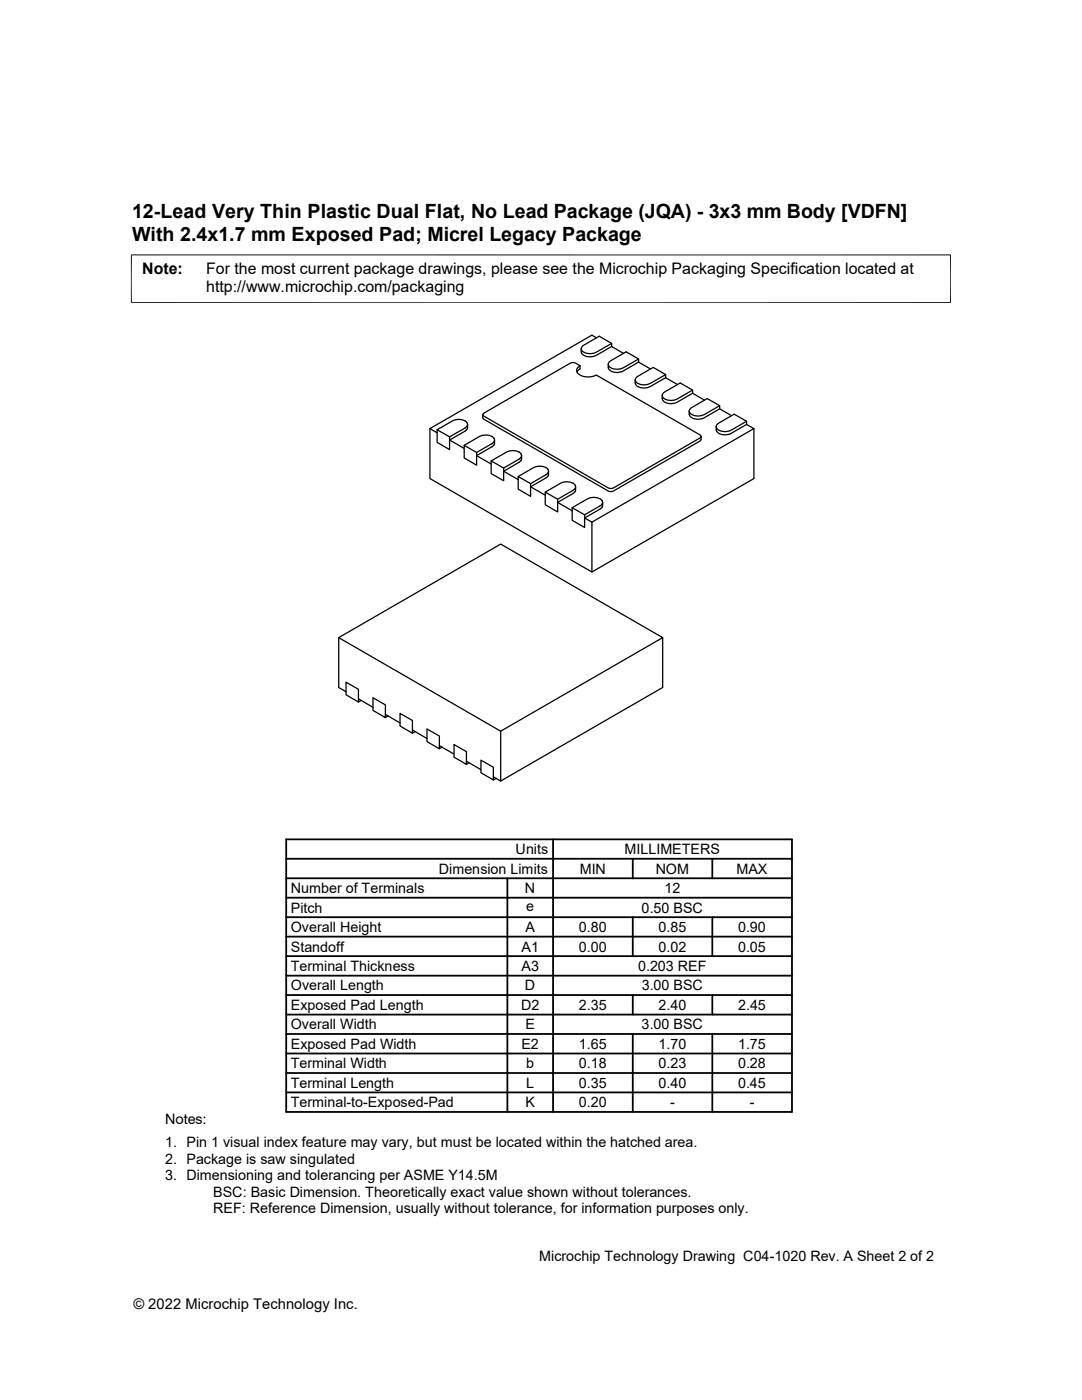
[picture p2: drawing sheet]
<svg xmlns="http://www.w3.org/2000/svg" width="216mm" height="279mm" viewBox="0 0 216 279" stroke-linecap="round" stroke-linejoin="round" font-family="sans-serif">
<defs><g id="words">
<g font-size="3.9">
<text x="26.4" y="43.5">12-Lead Very Thin Plastic Dual Flat, No Lead Package (JQA) - 3x3 mm Body [VDFN]</text>
<text x="26.4" y="48">With 2.4x1.7 mm Exposed Pad; Micrel Legacy Package</text>
</g>
<g font-size="3.2">
<text x="28.4" y="54.6">Note:</text>
<text x="41.1" y="54.6">For the most current package drawings, please see the Microchip Packaging Specification located at</text>
<text x="41.1" y="58.3">http://www.microchip.com/packaging</text>
</g>
<g font-size="2.9">
<text x="102.9" y="170.5">Units</text>
<text x="124.6" y="170.5">MILLIMETERS</text>
<text x="58" y="178.2">Number of Terminals</text>
<text x="87.6" y="174.4">Dimension Limits</text>
<text x="104.8" y="178.2">N</text>
<text x="115.7" y="174.4">MIN</text>
<text x="130.8" y="174.4">NOM</text>
<text x="132.6" y="178.2">12</text>
<text x="147" y="174.4">MAX</text>
<text x="58" y="182.1">Pitch</text>
<text x="105" y="181.8">e</text>
<text x="128" y="182.1">0.50 BSC</text>
<text x="58" y="186">Overall Height</text>
<text x="58" y="189.9">Standoff</text>
<text x="104.1" y="189.9">A1</text>
<text x="104.8" y="186">A</text>
<text x="115.5" y="186">0.80</text>
<text x="115.5" y="189.9">0.00</text>
<text x="131.4" y="186">0.85</text>
<text x="131.4" y="189.9">0.02</text>
<text x="147.3" y="186">0.90</text>
<text x="147.3" y="189.9">0.05</text>
<text x="58" y="193.8">Terminal Thickness</text>
<text x="58" y="197.7">Overall Length</text>
<text x="104.1" y="193.8">A3</text>
<text x="104.8" y="197.7">D</text>
<text x="127.3" y="193.8">0.203 REF</text>
<text x="128" y="197.7">3.00 BSC</text>
<text x="58" y="201.6">Exposed Pad Length</text>
<text x="104" y="201.6">D2</text>
<text x="115.5" y="201.6">2.35</text>
<text x="131.4" y="201.6">2.40</text>
<text x="147.3" y="201.6">2.45</text>
<text x="58" y="205.4">Overall Width</text>
<text x="58" y="209.3">Exposed Pad Width</text>
<text x="104" y="209.3">E2</text>
<text x="104.8" y="205.4">E</text>
<text x="115.5" y="209.3">1.65</text>
<text x="128" y="205.4">3.00 BSC</text>
<text x="131.4" y="209.3">1.70</text>
<text x="147.3" y="209.3">1.75</text>
<text x="58" y="213.2">Terminal Width</text>
<text x="105" y="213.2">b</text>
<text x="115.5" y="213.2">0.18</text>
<text x="131.4" y="213.2">0.23</text>
<text x="147.3" y="213.2">0.28</text>
<text x="58" y="217.1">Terminal Length</text>
<text x="58" y="221">Terminal-to-Exposed-Pad</text>
<text x="104.8" y="221">K</text>
<text x="105" y="217.1">L</text>
<text x="115.5" y="221">0.20</text>
<text x="115.5" y="217.1">0.35</text>
<text x="131.4" y="217.1">0.40</text>
<text x="133.7" y="221">-</text>
<text x="147.3" y="217.1">0.45</text>
<text x="149.6" y="221">-</text>
<text x="32.9" y="224.3">Notes:</text>
<text x="32.9" y="228.9">1. Pin 1 visual index feature may vary, but must be located within the hatched area.</text>
<text x="32.9" y="232.2">2. Package is saw singulated</text>
<text x="32.9" y="235.5">3. Dimensioning and tolerancing per ASME Y14.5M</text>
<text x="42.5" y="238.8">BSC: Basic Dimension. Theoretically exact value shown without tolerances.</text>
<text x="42.5" y="242.2">REF: Reference Dimension, usually without tolerance, for information purposes only.</text>
<text x="107.6" y="251.7">Microchip Technology Drawing C04-1020 Rev. A Sheet 2 of 2</text>
<text x="26.6" y="261.3">© 2022 Microchip Technology Inc.</text>
</g>
</g></defs>
<g fill="none" stroke="#000" stroke-width=".25">
<path d="M115.7 73v.6l-.6 .6M119 67.4l-.9-.5-32.3 18.6M122 69.2l-3 1.7a2.24 2.24 0 0 1-3-.5v-.8M122 69.2l2.4 1.3M122 68.5l-3 1.8a2.24 2.24 0 0 1-3-.5v-.4l.3-.4 3.3-1.9 2.4 1.4v.7M127.4 71.6l-3 1.8a2.24 2.24 0 0 1-3-.5v-.4l.3-.4 3.2-1.9 2.5 1.4v.7M127.4 72.3l-3 1.7a2.32 2.32 0 0 1-3-.5v-.8M127.4 72.3l2.4 1.3M132.8 75.4l-3 1.8a2.24 2.24 0 0 1-3-.6l-.1-.8M132.8 75.4l2.4 1.4M132.8 74.8l-3 1.7a2.24 2.24 0 0 1-3-.5v-.4l.2-.4 3.3-1.9 2.5 1.5v.6M138.2 78.5l-3.1 1.8a2.32 2.32 0 0 1-2.9-.6l-.1-.8"/>
<path d="M138.2 78.5l2.4 1.4M138.2 77.9l-3.1 1.7a2.24 2.24 0 0 1-2.9-.5v-.4l.2-.3 3.3-2 2.5 1.5v.6M85.8 85.5l1.4 .9M85.8 85.5v10l32.3 18.7 32.3-18.7v-10M87.2 85.8l2.5 1.4v2.5l-2.5-1.4zM92.6 88.9l2.5 1.4v2.5l-2.5-1.4zM93.3 84.7l-.5 .7-3.1 1.8M93.3 84.7v-.2a1.87 1.87 0 0 0-2.5-.7l-3.6 2M93.3 84.7a1.15 1.15 0 0 1-.5 1.3l-3.1 1.8 2.9 1.7M96.3 82.7v.7l.3 .3 25 14.4 .8-.1 17.3-10 .2-.3v-.6M96.4 82.6l17.6-10.2a1.91 1.91 0 0 1 1.7 .6 1.05 1.05 0 0 0-.6 1.1 1.05 1.05 0 0 0 1 .9l1.3 .2 .9-.1 .7-.3 20.7 12 .2 .3-.1 .1-17.4 10.2-.5 .1-.6-.1-24.7-14.3-.3-.4zM98 92l2.5 1.4v2.5l-2.5-1.4z"/>
<path d="M98.7 87.8v-.2a1.93 1.93 0 0 0-2.5-.7l-3.6 2M98.7 87.8v.8l-.3 .4-3.3 1.9 2.9 1.7M98.7 87.8l-.1 .4-.4 .3-3.1 1.8M103.4 95.1l2.5 1.4v2.6l-2.5-1.5zM104.1 90.9l-.1-.2a1.87 1.87 0 0 0-2.4-.7l-3.6 2M104.1 90.9a1.15 1.15 0 0 1-.5 1.4l-3.1 1.7 2.9 1.7M104.1 90.9l-.1 .4-.4 .3-3.1 1.8M108.8 98.2l2.5 1.4v2.6l-2.5-1.5zM109.5 94l-.3 .6-3.3 1.9M109.5 94l-.1-.1a1.93 1.93 0 0 0-2.4-.8l-3.6 2M109.5 94a1.09 1.09 0 0 1-.6 1.4l-3 1.8 2.9 1.6M114.9 97.2l-.1-.2a1.93 1.93 0 0 0-2.4-.8l-3.6 2"/>
<path d="M114.9 97.2l-.1 .8-.2 .3-3.3 2 2.9 1.6M114.9 97.2l-.2 .3-.4 .4-3 1.7M143.6 81l-3.1 1.7a2.24 2.24 0 0 1-2.9-.5v-.3l.2-.4 3.3-2 2.5 1.5v.6M143.6 81.6l-3.1 1.8a2.32 2.32 0 0 1-2.9-.6l-.1-.8M143.6 81.6l2.4 1.4M149 84.7l-3.1 1.8a2.33 2.33 0 0 1-3-.5v-.9M149 84.1l-3.1 1.8a2.26 2.26 0 0 1-3-.6v-.3l.3-.4 3.3-1.9 2.5 1.4v.6M149 84.7l1.4 .8M150.4 85.5l-32.3 18.7M114.2 101.3l2.4 1.4v2.6l-2.4-1.5zM118.1 104.2v10M120.2 100.3v-.2a1.93 1.93 0 0 0-2.4-.8l-3.6 2"/>
<path d="M120.2 100.3a1.13 1.13 0 0 1-.5 1.3l-3.1 1.8 1.5 .8M120.2 100.3l-.2 .5-3.4 1.9M67.6 127.3l32.3-18.7 32.3 18.7-32.3 18.6zM67.6 127.3v9.9l1.4 .8M69 136.1l2.5 1.5v2.5l-2.5-1.4zM71.5 139.5l2.9 1.7M72.1 139.8l-.6 .3M74.4 139.3l2.5 1.4v2.5l-2.5-1.4zM132.2 127.3v9.9l-32.3 18.7M76.9 142.6l2.9 1.7M77.4 142.9l-.5 .3M79.8 142.4l2.5 1.4v2.5l-2.5-1.4z"/>
<path d="M82.3 145.7l2.9 1.7M82.8 146l-.5 .3M85.2 145.5l2.5 1.4v2.5l-2.5-1.4zM87.7 148.8l2.9 1.7M88.2 149.1l-.5 .3M90.6 148.6l2.5 1.4v2.5l-2.5-1.4zM93.1 151.9l2.9 1.7M93.6 152.2l-.5 .3M96 151.7l2.4 1.4v2.6l-2.4-1.5zM98.4 155l1.5 .9M99 155.3l-.6 .4M99.9 145.9v10"/>
</g>
<path d="M26.1 50.9h163.7M26.2 50.8v9.7M189.7 50.8v9.7M26.1 60.4h163.7" fill="none" stroke="#000" stroke-width=".2"/>
<g fill="none" stroke="#000" stroke-width=".36">
<path d="M57.1 179.2h100.9M57.1 175.3h100.9M57.1 171.4h100.9M57.1 167.5h100.9v54.4h-100.9zM101.2 175.3v46.6M110.4 167.5v54.4M126.3 171.4v3.9M142.1 171.4v3.9M57.1 186.9h100.9M57.1 183h100.9M57.1 198.6h100.9M57.1 194.7h100.9"/>
<path d="M57.1 190.8h100.9M126.3 183v7.8M126.3 198.6v3.9M142.1 183v7.8M142.1 198.6v3.9M57.1 214.1h100.9M57.1 206.4h100.9M57.1 202.5h100.9M57.1 210.2h100.9M57.1 218h100.9M126.3 206.4v15.5M142.1 206.4v15.5"/>
</g>
<use href="#words"/>
</svg>
